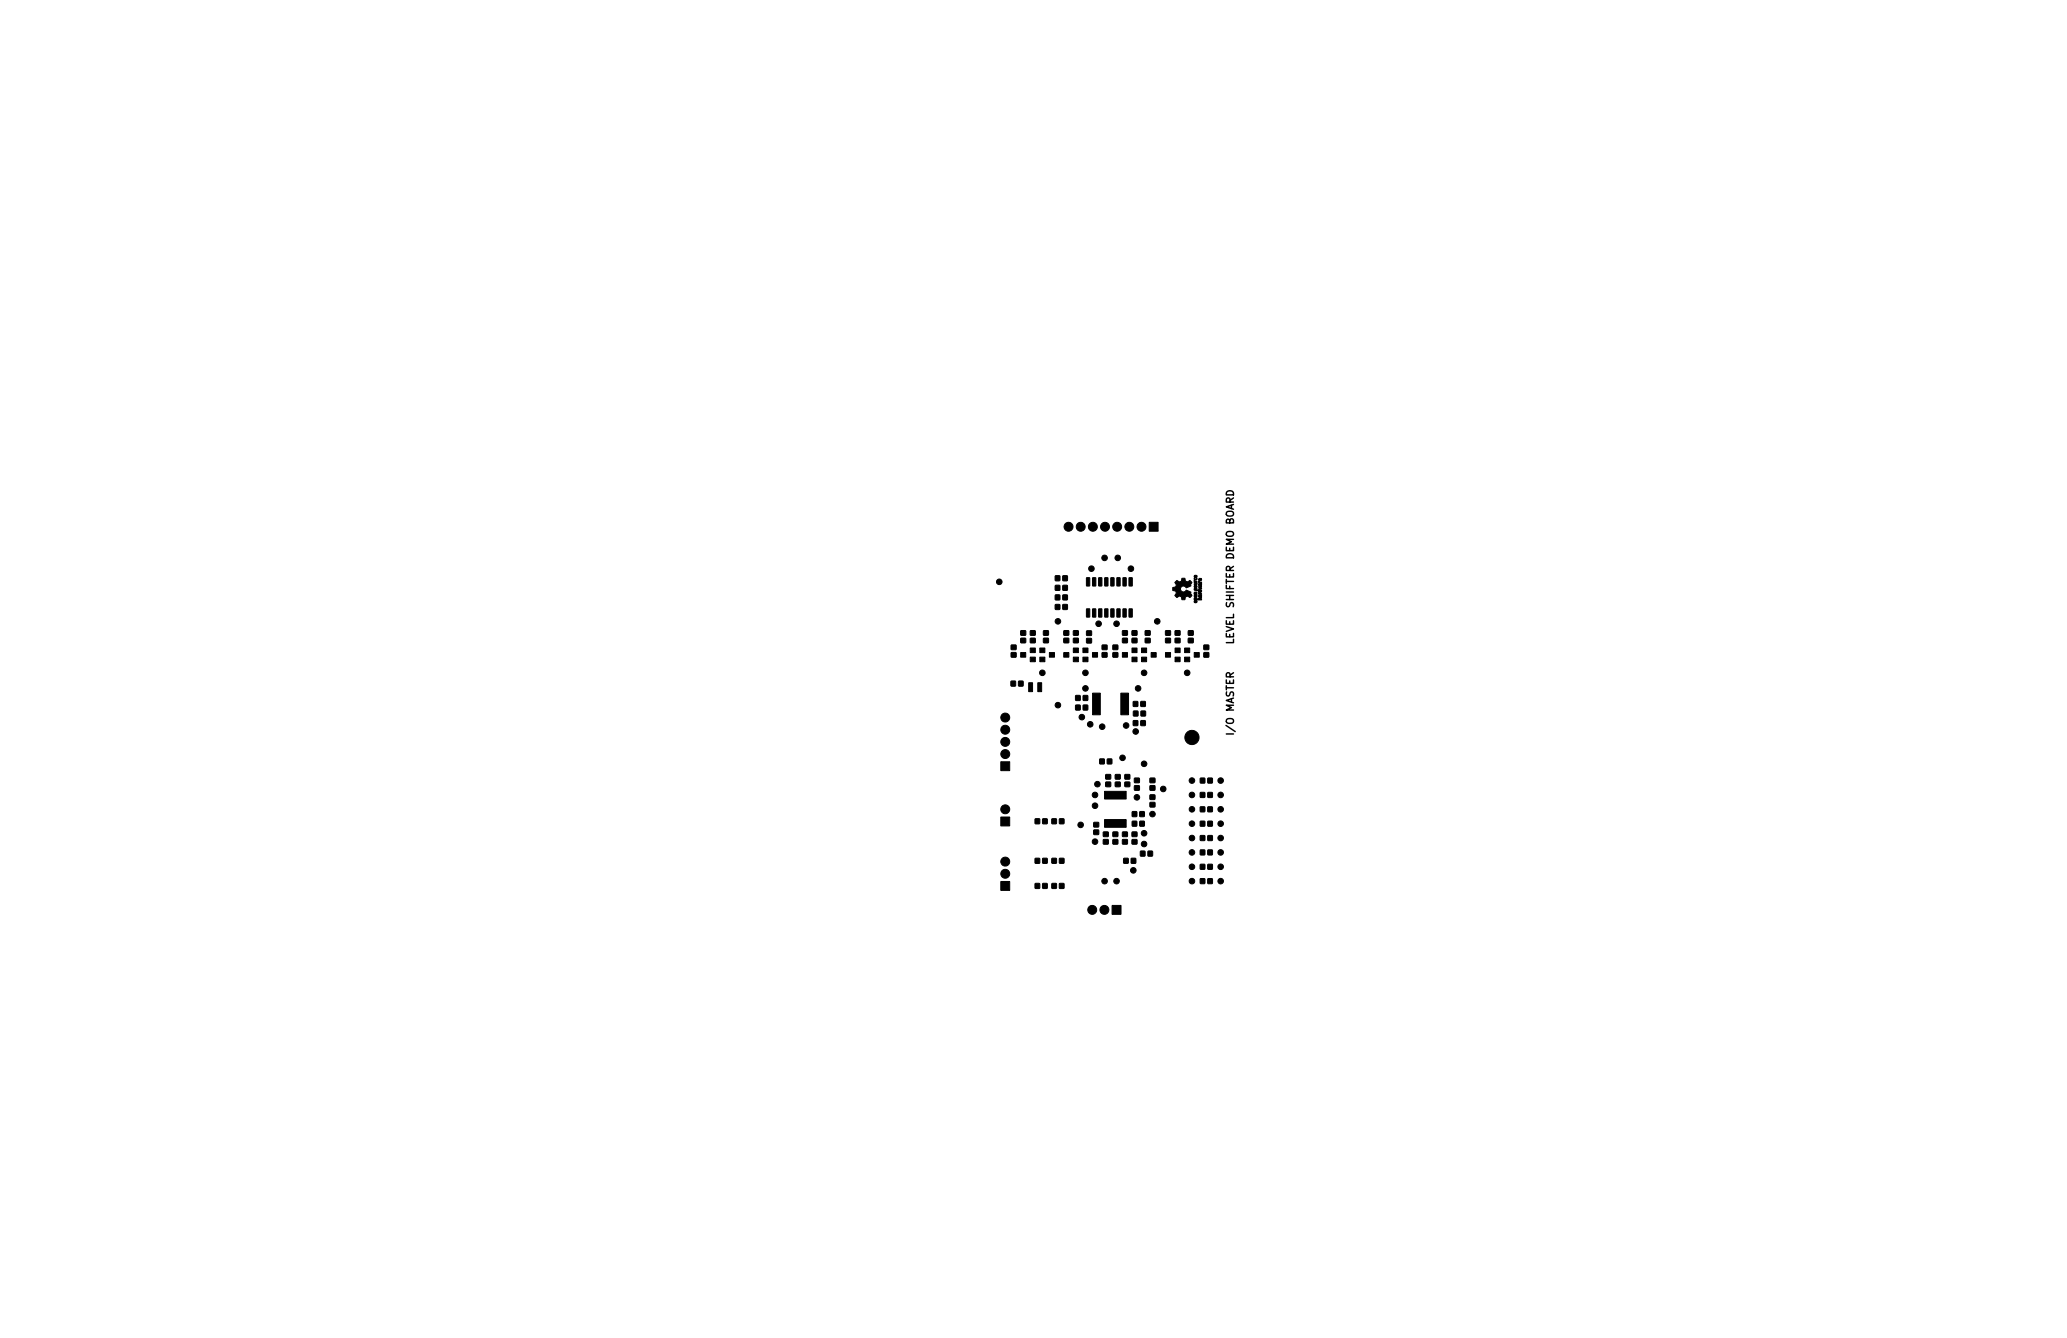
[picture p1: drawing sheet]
<svg xmlns="http://www.w3.org/2000/svg" width="432mm" height="279mm" viewBox="0 0 432 279" stroke-linecap="round" stroke-linejoin="round" font-family="sans-serif">
<defs><g id="words">
<g font-size="2.1">
<text x="257.7" y="133.3" transform="rotate(-90 257.7 133.3)">LEVEL SHIFTER DEMO BOARD</text>
<text x="257.7" y="152.2" transform="rotate(-90 257.7 152.2)">I/O MASTER</text>
</g>
</g></defs>
<path d="M257.7 133.5v.7h-1.5M256.2 153.3h1.5" fill="none" stroke="#000" stroke-width=".3"/>
<g fill="#000" stroke="#000" stroke-width=".21">
<path d="M240.1 109.1h1.8v1.8h-1.8zM211.3 136.3h.9v.9h-.9zM211.3 134.7h.9v.9h-.9zM213.3 133.3h.9v.9h-.9zM213.3 131.7h.9v.9h-.9zM213.2 136.3h1.1v.9h-1.1zM215.3 133.3h.9v.9h-.9zM215.3 131.7h.9v.9h-.9zM215.2 137.2h1.1v1h-1.1zM215.2 135.3h1.1v1h-1.1zM217.2 137.2h1.1v1h-1.1zM217.2 135.3h1.1v1h-1.1z"/>
<path d="M218 133.3h1v.9h-1zM218 131.7h1v.9h-1zM219.2 136.3h1.1v.9h-1.1zM220.5 126.3h.9v.9h-.9zM220.5 124.3h.9v.9h-.9zM220.5 122.3h.9v.9h-.9zM220.5 120.3h.9v.9h-.9zM222 126.3h1v.9h-1zM222 124.3h1v.9h-1zM222 122.3h1v.9h-1zM222 120.3h1v.9h-1zM222.3 133.3h.9v.9h-.9z"/>
<path d="M222.3 131.7h.9v.9h-.9zM222.2 136.3h1.1v.9h-1.1zM224.3 133.3h.9v.9h-.9zM224.3 131.7h.9v.9h-.9zM224.2 137.2h1.1v1h-1.1zM224.2 135.3h1.1v1h-1.1zM226.2 137.2h1.1v1h-1.1zM226.2 135.3h1.1v1h-1.1zM227 127.2h.7l-.1 1.7-.6-.1zM227 120.7h.7l-.1 1.7-.6-.1zM227 133.3h1v.9h-1zM227 131.8h1v.9h-1z"/>
<path d="M228.3 127.2h.6v1.7l-.7-.1zM228.3 120.7h.6v1.7l-.7-.1zM228.2 136.3h1.1v.9h-1.1zM229.5 127.2h.7l-.1 1.7-.6-.1zM229.5 120.7h.7l-.1 1.7-.6-.1zM230.3 136.3h.9v.9h-.9zM230.3 134.7h.9v.9h-.9zM230.8 127.2h.7l-.1 1.7-.6-.1zM230.8 120.7h.7l-.1 1.7-.6-.1zM232.1 127.2h.6v1.7l-.7-.1zM232.1 120.7h.6v1.7l-.7-.1zM232.5 136.3h1v.9h-1z"/>
<path d="M232.5 134.7h1v.9h-1zM233.3 127.2h.7l-.1 1.7-.6-.1zM233.3 120.7h.7l-.1 1.7-.6-.1zM234.6 127.2h.7l-.1 1.7-.6-.1zM234.6 120.7h.7l-.1 1.7-.6-.1zM234.5 133.3h1v.9h-1zM234.5 131.7h1v.9h-1zM234.5 136.3h1v.9h-1zM235.9 127.2h.6v1.7l-.7-.1zM235.9 120.7h.6v1.7l-.7-.1zM236.5 133.3h1v.9h-1zM236.5 131.7h1v.9h-1z"/>
<path d="M236.5 137.2h1v1h-1zM236.5 135.3h1v1h-1zM238.5 137.2h1v1h-1zM238.5 135.3h1v1h-1zM239.3 133.3h.9v.9h-.9zM239.3 131.7h.9v.9h-.9zM240.5 136.3h1v.9h-1zM243.5 133.3h1v.9h-1zM243.5 131.7h1v.9h-1zM243.5 136.3h1v.9h-1zM245.6 121.5a.49 .49 0 0 1 .8 0 .61 .61 0 0 0 .5-.7 .48 .48 0 0 1 .6 0 .48 .48 0 0 1 .1 .5h.1a.7 .7 0 0 0 .9-.1l.1 .1a.43 .43 0 0 1 .3 .4 .43 .43 0 0 1-.3 .4v.1a.71 .71 0 0 1-.7 .5h-.1a.65 .65 0 0 0-1-.2 .65 .65 0 0 0 0 1 .65 .65 0 0 0 1-.3l.9 .5a.33 .33 0 0 0 .1 .5l.1 .2a.47 .47 0 0 1-.4 .4 .47 .47 0 0 1-.5-.3 .56 .56 0 0 0-.6 .7 .49 .49 0 0 1-.6 0 .49 .49 0 0 1-.1-.6 .57 .57 0 0 0-.9 .2h-.1a.4 .4 0 0 1-.3-.3 .4 .4 0 0 1 .1-.4l.2-.3a.56 .56 0 0 0-.8-.5v-.6l.6-.1 .2-.5-.4-.5zM245.5 133.3h1v.9h-1z"/>
<path d="M245.5 131.7h1v.9h-1zM245.5 137.2h1v1h-1zM245.5 135.3h1v1h-1zM247.5 137.2h1v1h-1zM247.5 135.3h1v1h-1zM248.3 133.3h.9v.9h-.9zM248.3 131.7h.9v.9h-.9zM249.5 122.8l.2 .3a.24 .24 0 0 1 .1-.3 .24 .24 0 0 1 .3 .2 .24 .24 0 0 1-.2 .3v-.4a.24 .24 0 0 1-.1 .3 .24 .24 0 0 1-.4-.1 .24 .24 0 0 1 .1-.3zM249.5 120.2l.3-.1v.4l.1-.3a.23 .23 0 0 1 .2 .3 .23 .23 0 0 1-.3 .1 .23 .23 0 0 1-.1-.3h-.1l.1 .3-.2-.1zM249.5 121.1l.1 .3h.5v.1h-.6zM249.6 120.6v.1a.19 .19 0 0 0 .1 .3 .19 .19 0 0 0 .2-.2v-.1a.29 .29 0 0 1 0 .4 .29 .29 0 0 1-.3 .1 .29 .29 0 0 1-.1-.4zM249.5 125.4a.29 .29 0 0 1 .5 .1 .29 .29 0 0 1-.2 .4l.1-.2a.16 .16 0 0 0-.1-.2 .16 .16 0 0 0-.2 .1l.2 .3-.3-.2z"/>
<path d="M249.5 122.3a.29 .29 0 0 1 .5 0 .29 .29 0 0 1-.2 .4l.1-.3h-.3l.2 .2a.19 .19 0 0 1-.3 0 .19 .19 0 0 1 0-.3zM249.5 123.7l.6-.1v.2l-.5 .1 .5 .1v.1h-.6zM249.5 124.8a.3 .3 0 0 1 .4 0 .3 .3 0 0 1 .1 .3h.4l.1-.3h.5v.1l-.5 .1 .5 .1v.2h-1.2l.1-.2a.16 .16 0 0 0-.1-.2 .16 .16 0 0 0-.2 .2l.2 .2h-.3zM249.5 124.3l.3-.1v.4l.1-.3a.23 .23 0 0 1 .2 .3 .23 .23 0 0 1-.3 .1l-.1-.4v.4l-.2-.1zM249.5 121.6l.6 .1a.3 .3 0 0 1-.1 .3 .3 .3 0 0 1-.3 .1h-.2v-.1h.4v-.2h-.4zM250.4 121.3l.2 .2h.4v.2h-.6zM250.4 123.7l.2 .2 .4 .1v.1h-.6zM250.4 122.3l.6 .2-.4 .2 .4 .3-.6 .1v-.1l.4-.1-.4-.2 .4-.2-.4-.1zM250.5 120.8h.3v.3l.1-.3a.2 .2 0 0 1 .1 .3 .2 .2 0 0 1-.4 0v-.2l-.1 .1 .1 .3-.2-.2zM250.5 121.8h.5v.4l-.2 .1v-.4v.4l-.1-.1-.1-.3-.1 .3zM250.5 124.3l.5-.1v.5h-.2l.1-.3h-.1l-.1 .3-.1-.3-.1 .3zM249.5 136.3h1v.9h-1z"/>
<path d="M250.2 123.2h.8v.4l-.3 .1 .2-.2a.16 .16 0 0 0-.2-.2 .16 .16 0 0 0-.1 .2l.1 .2-.2-.1v-.3h-.3zM251.5 136.3h1v.9h-1zM251.5 134.7h1v.9h-1zM211.2 142.3h.9v.9h-.9zM212.8 142.3h.9v.9h-.9zM214.9 142.6h.8v1.8h-.8zM216.8 142.6h.8v1.8h-.8zM224.7 147.3h.9v.9h-.9zM224.7 145.3h.9v.9h-.9zM226.3 147.3h.9v.9h-.9zM226.3 145.3h.9v.9h-.9zM228.2 144.7h1.7v4.6h-1.7z"/>
<path d="M229.8 158.5h.9v1h-.9zM231.3 158.5h.9v1h-.9zM234.1 144.7h1.7v4.6h-1.7zM236.8 150.5h.9v1h-.9zM236.8 146.5h.9v1h-.9zM236.8 148.5h.9v1h-.9zM238.3 150.5h.9v1h-.9zM238.3 146.5h.9v1h-.9zM238.4 148.5h.9v1h-.9zM209.1 170.6h1.8v1.9h-1.8zM209.1 159.1h1.8v1.8h-1.8zM216.3 179.3h.9v.9h-.9z"/>
<path d="M216.3 171h.9v1h-.9zM217.8 179.3h.9v.9h-.9zM217.8 171h.9v1h-.9zM219.8 179.3h.9v.9h-.9zM219.8 171h.9v1h-.9zM221.3 179.3h.9v.9h-.9zM221.3 171h.9v1h-.9zM228.5 173.3h1v.9h-1zM228.5 171.8h1v.9h-1zM230.5 175.3h1v.9h-1zM230.5 173.8h1v.9h-1zM231 163.3h1v.9h-1z"/>
<path d="M231 161.8h1v.9h-1zM232.5 175.3h1v.9h-1zM232.5 173.8h1v.9h-1zM233 163.3h1v.9h-1zM233 161.8h1v.9h-1zM230.7 171.1h4.6v1.7h-4.6zM230.7 165.2h4.6v1.7h-4.6zM234.5 175.3h1v.9h-1zM234.5 173.8h1v.9h-1zM234.8 179.3h.9v.9h-.9zM235 163.3h1v.9h-1zM235 161.8h1v.9h-1z"/>
<path d="M236.3 179.3h.9v.9h-.9zM236.5 171.5h1v1h-1zM236.5 169.5h1v1h-1zM236.5 175.3h1v.9h-1zM236.5 173.8h1v.9h-1zM237 164.1h1v.9h-1zM237 162.5h1v.9h-1zM238.1 171.5h.9v1h-.9zM238.1 169.5h.9v1h-.9zM238.3 177.8h.9v.9h-.9zM239.8 177.8h.9v.9h-.9zM240.3 167.6h.9v.9h-.9z"/>
<path d="M240.3 166h.9v.9h-.9zM240.3 164.1h.9v.9h-.9zM240.3 162.5h.9v.9h-.9zM250.8 177.5h.9v1h-.9zM250.8 174.5h.9v1h-.9zM250.8 171.5h.9v1h-.9zM250.8 168.5h.9v1h-.9zM250.8 165.5h.9v1h-.9zM250.8 162.5h.9v1h-.9zM252.3 177.5h.9v1h-.9zM252.3 174.5h.9v1h-.9zM252.3 171.5h.9v1h-.9z"/>
<path d="M252.3 168.5h.9v1h-.9zM252.3 165.5h.9v1h-.9zM252.3 162.5h.9v1h-.9zM209.1 184.1h1.8v1.8h-1.8zM216.3 184.5h.9v1h-.9zM217.8 184.5h.9v1h-.9zM219.8 184.5h.9v1h-.9zM221.3 184.5h.9v1h-.9zM232.3 189.1h1.9v1.8h-1.9zM250.8 183.5h.9v1h-.9zM250.8 180.5h.9v1h-.9zM252.3 183.5h.9v1h-.9z"/>
<path d="M252.3 180.5h.9v1h-.9z"/>
<circle cx="223.2" cy="110" r=".93"/>
<circle cx="225.8" cy="110" r=".93"/>
<circle cx="228" cy="118.8" r=".58"/>
<circle cx="228.3" cy="110" r=".93"/>
<circle cx="230.7" cy="116.5" r=".58"/>
<circle cx="230.8" cy="110" r=".93"/>
<circle cx="233.4" cy="110" r=".93"/>
<circle cx="233.5" cy="116.5" r=".58"/>
<circle cx="235.9" cy="110" r=".93"/>
<circle cx="236.2" cy="118.8" r=".58"/>
<circle cx="238.5" cy="110" r=".93"/>
<circle cx="208.7" cy="121.5" r=".58"/>
<circle cx="221" cy="129.8" r=".58"/>
<circle cx="229.5" cy="130.3" r=".58"/>
<circle cx="233.2" cy="130.3" r=".58"/>
<circle cx="241.7" cy="129.8" r=".58"/>
<circle cx="210" cy="157.5" r=".93"/>
<circle cx="210" cy="152.4" r=".93"/>
<circle cx="210" cy="149.8" r=".93"/>
<circle cx="210" cy="154.9" r=".93"/>
<circle cx="217.7" cy="140.5" r=".58"/>
<circle cx="221" cy="147.3" r=".58"/>
<circle cx="226" cy="149.8" r=".58"/>
<circle cx="226.7" cy="140.5" r=".58"/>
<circle cx="226.7" cy="143.8" r=".58"/>
<circle cx="227.7" cy="151.3" r=".58"/>
<circle cx="230.3" cy="151.8" r=".58"/>
<circle cx="234.5" cy="158.3" r=".58"/>
<circle cx="235.2" cy="151.5" r=".58"/>
<circle cx="237.2" cy="152.8" r=".58"/>
<circle cx="237.7" cy="143.8" r=".58"/>
<circle cx="239" cy="140.5" r=".58"/>
<circle cx="239" cy="159.5" r=".58"/>
<circle cx="248" cy="140.5" r=".58"/>
<circle cx="249" cy="154" r="1.49"/>
<circle cx="210" cy="169" r=".93"/>
<circle cx="210" cy="179.9" r=".93"/>
<circle cx="225.7" cy="172.3" r=".58"/>
<circle cx="228.7" cy="168.3" r=".58"/>
<circle cx="228.7" cy="175.8" r=".58"/>
<circle cx="228.7" cy="166" r=".58"/>
<circle cx="229.3" cy="163.8" r=".58"/>
<circle cx="237.5" cy="166.5" r=".58"/>
<circle cx="239" cy="174" r=".58"/>
<circle cx="239" cy="176.3" r=".58"/>
<circle cx="240.7" cy="170" r=".58"/>
<circle cx="243" cy="164.8" r=".58"/>
<circle cx="249" cy="172" r=".58"/>
<circle cx="249" cy="178" r=".58"/>
<circle cx="249" cy="169" r=".58"/>
<circle cx="249" cy="166" r=".58"/>
<circle cx="249" cy="163" r=".58"/>
<circle cx="249" cy="175" r=".58"/>
<circle cx="255" cy="172" r=".58"/>
<circle cx="255" cy="169" r=".58"/>
<circle cx="255" cy="178" r=".58"/>
<circle cx="255" cy="166" r=".58"/>
<circle cx="255" cy="175" r=".58"/>
<circle cx="255" cy="163" r=".58"/>
<circle cx="210" cy="182.5" r=".93"/>
<circle cx="228.2" cy="190" r=".93"/>
<circle cx="230.7" cy="190" r=".93"/>
<circle cx="230.7" cy="184" r=".58"/>
<circle cx="233.2" cy="184" r=".58"/>
<circle cx="236.7" cy="181.8" r=".58"/>
<circle cx="249" cy="184" r=".58"/>
<circle cx="249" cy="181" r=".58"/>
<circle cx="255" cy="184" r=".58"/>
<circle cx="255" cy="181" r=".58"/>
</g>
<use href="#words"/>
</svg>
